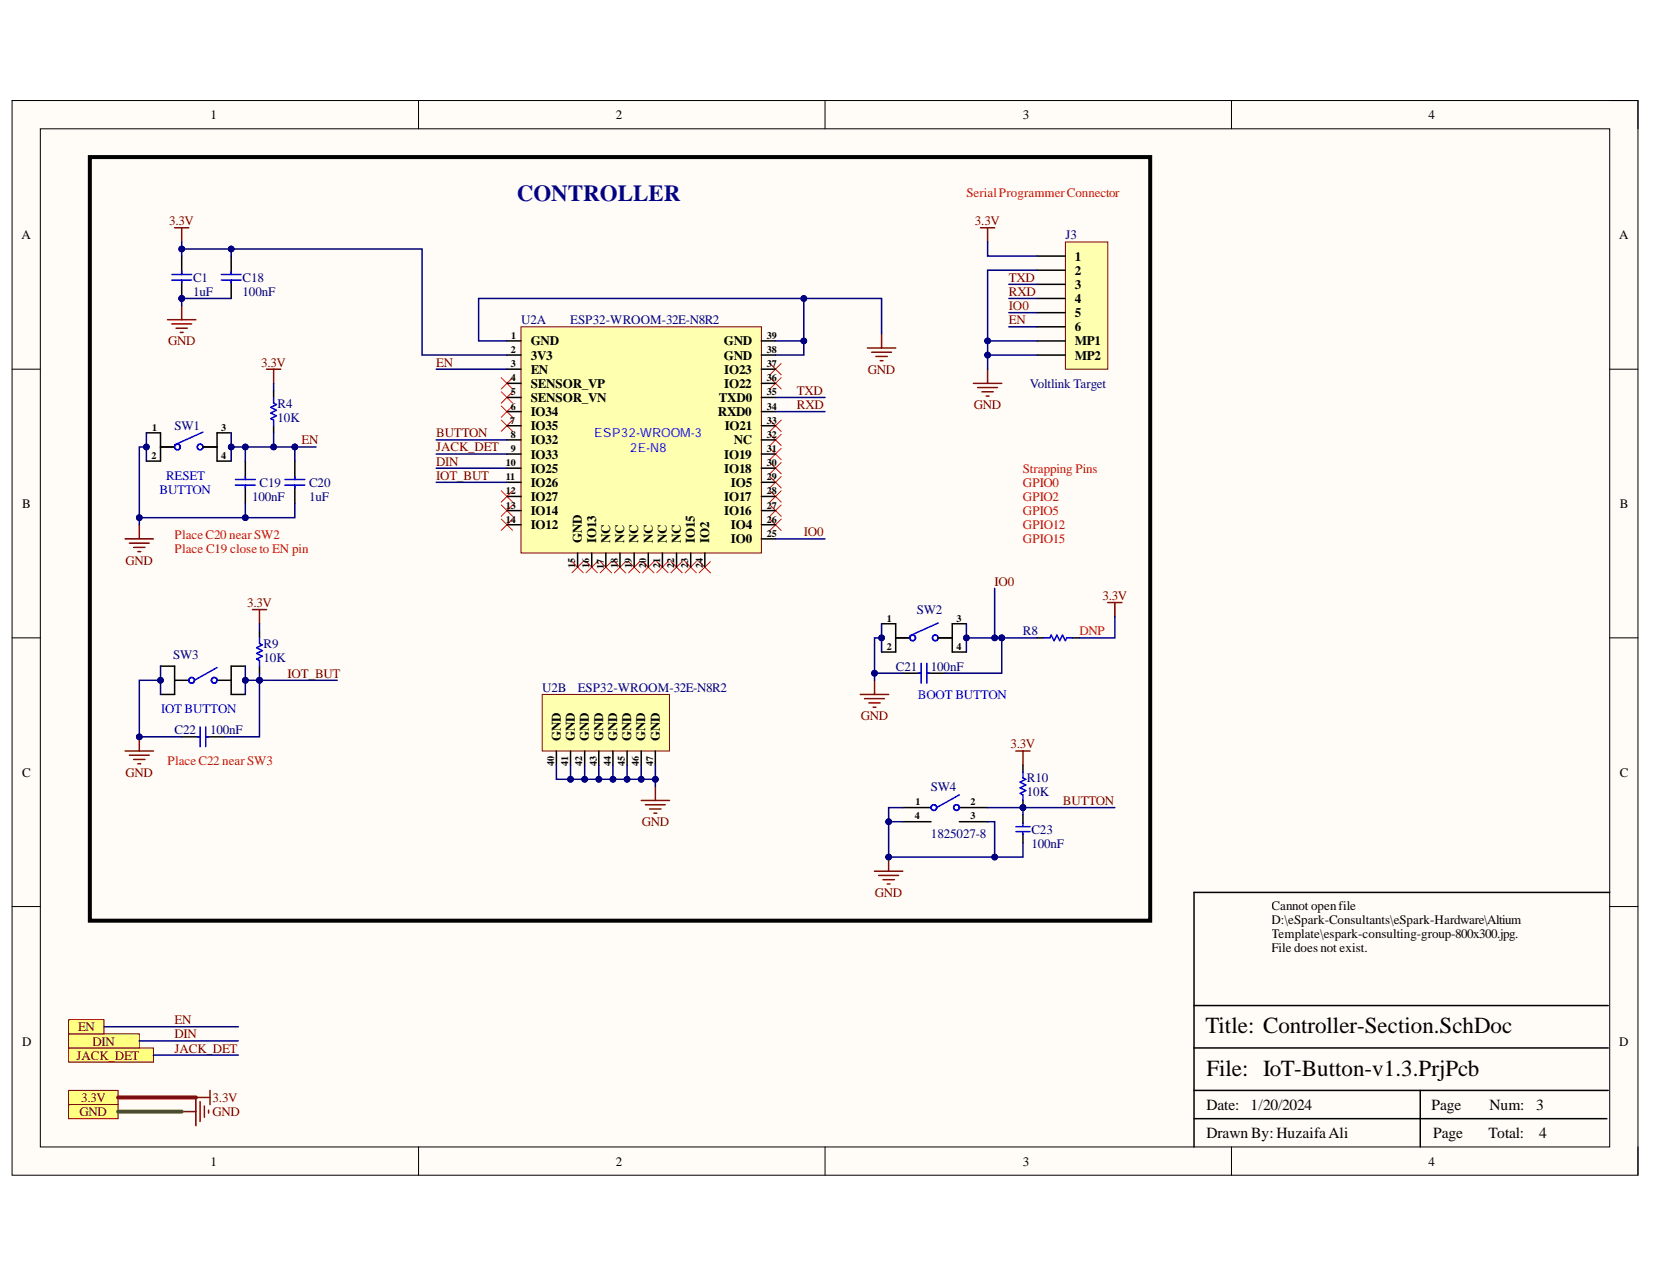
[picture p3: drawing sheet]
<svg xmlns="http://www.w3.org/2000/svg" width="279mm" height="216mm" viewBox="0 0 279 216" stroke-linecap="round" stroke-linejoin="round" font-family="sans-serif">
<defs><g id="words">
<text font-size="3.9" fill="#0b0b8e" x="87.3" y="33.9">CONTROLLER</text>
<g font-size="3.9">
<text x="203.8" y="174.5">Title: Controller-Section.SchDoc</text>
<text x="203.9" y="181.7">File: IoT-Button-v1.3.PrjPcb</text>
</g>
<g font-size="2.6">
<text x="203.9" y="187.5">Date:</text>
<text x="211.4" y="187.5">1/20/2024</text>
<text x="242" y="187.5">Page</text>
<text x="251.8" y="187.5">Num:</text>
<text x="259.7" y="187.5">3</text>
<text x="203.9" y="192.3">Drawn By: HuzaifaAli</text>
<text x="242.2" y="192.3">Page</text>
<text x="251.6" y="192.3">Total:</text>
<text x="260.2" y="192.3">4</text>
</g>
<g font-size="2.2">
<text x="35.6" y="20.1">1</text>
<text x="104.1" y="20.1">2</text>
<text x="172.9" y="20.1">3</text>
<text x="241.5" y="20.1">4</text>
<text x="3.6" y="40.4">A</text>
<text x="273.7" y="40.4">A</text>
<text x="181.7" y="44">1</text>
<text x="181.7" y="46.4">2</text>
<text x="181.7" y="48.8">3</text>
<text x="181.7" y="51.2">4</text>
<text x="181.7" y="53.6">5</text>
<text x="89.7" y="58.3">GND</text>
<text x="122.3" y="58.3">GND</text>
<text x="181.7" y="55.9">6</text>
<text x="181.7" y="58.3">MP1</text>
<text x="89.7" y="60.8">3V3</text>
<text x="89.7" y="63.1">EN</text>
<text x="89.7" y="65.5">SENSOR_VP</text>
<text x="122.3" y="60.8">GND</text>
<text x="122.4" y="65.5">IO22</text>
<text x="122.4" y="63.1">IO23</text>
<text x="181.7" y="60.8">MP2</text>
<text x="89.7" y="68">SENSOR_VN</text>
<text x="89.7" y="70.3">IO34</text>
<text x="121.3" y="70.3">RXD0</text>
<text x="121.5" y="68">TXD0</text>
<text x="89.7" y="72.7">IO35</text>
<text x="89.7" y="75.1">IO32</text>
<text x="89.7" y="77.5">IO33</text>
<text x="122.4" y="77.5">IO19</text>
<text x="122.5" y="72.7">IO21</text>
<text x="124" y="75.1">NC</text>
<text x="89.7" y="79.9">IO25</text>
<text x="89.7" y="82.2">IO26</text>
<text x="122.4" y="79.9">IO18</text>
<text x="123.5" y="82.2">IO5</text>
<text x="3.7" y="85.8">B</text>
<text x="89.7" y="84.6">IO27</text>
<text x="89.7" y="87.1">IO14</text>
<text x="89.7" y="89.4">IO12</text>
<text x="122.4" y="87.1">IO16</text>
<text x="122.4" y="84.6">IO17</text>
<text x="123.5" y="89.4">IO4</text>
<text x="273.8" y="85.8">B</text>
<text x="98.3" y="91.8" transform="rotate(-90 98.3 91.8)">GND</text>
<text x="100.8" y="91.8" transform="rotate(-90 100.8 91.8)">IO13</text>
<text x="103.2" y="91.8" transform="rotate(-90 103.2 91.8)">NC</text>
<text x="105.5" y="91.8" transform="rotate(-90 105.5 91.8)">NC</text>
<text x="107.9" y="91.8" transform="rotate(-90 107.9 91.8)">NC</text>
<text x="110.3" y="91.8" transform="rotate(-90 110.3 91.8)">NC</text>
<text x="112.7" y="91.8" transform="rotate(-90 112.7 91.8)">NC</text>
<text x="115.1" y="91.8" transform="rotate(-90 115.1 91.8)">NC</text>
<text x="117.4" y="91.8" transform="rotate(-90 117.4 91.8)">IO15</text>
<text x="119.9" y="91.8" transform="rotate(-90 119.9 91.8)">IO2</text>
<text x="123.5" y="91.8">IO0</text>
<text x="94.8" y="125.2" transform="rotate(-90 94.8 125.2)">GND</text>
<text x="97.1" y="125.2" transform="rotate(-90 97.1 125.2)">GND</text>
<text x="99.5" y="125.2" transform="rotate(-90 99.5 125.2)">GND</text>
<text x="102" y="125.2" transform="rotate(-90 102 125.2)">GND</text>
<text x="104.3" y="125.2" transform="rotate(-90 104.3 125.2)">GND</text>
<text x="106.7" y="125.2" transform="rotate(-90 106.7 125.2)">GND</text>
<text x="109.1" y="125.2" transform="rotate(-90 109.1 125.2)">GND</text>
<text x="111.5" y="125.2" transform="rotate(-90 111.5 125.2)">GND</text>
<text x="3.7" y="131.3">C</text>
<text x="273.8" y="131.3">C</text>
<text x="214.9" y="153.7">Cannot openfile</text>
<text x="214.9" y="156">D:\eSpark-Consultants\eSpark-Hardware\Altium</text>
<text x="214.9" y="158.5">Template\espark-consulting-group-800x300.jpg.</text>
<text x="214.9" y="160.8">File does not exist.</text>
<text x="3.7" y="176.6">D</text>
<text x="273.7" y="176.6">D</text>
<text x="35.6" y="196.9">1</text>
<text x="104.1" y="196.9">2</text>
<text x="172.9" y="196.9">3</text>
<text x="241.5" y="196.9">4</text>
</g>
<g font-size="2.2" fill="#f00">
<text x="163.4" y="33.3">SerialProgrammerConnector</text>
<text x="172.9" y="79.9">Strapping Pins</text>
<text x="172.9" y="82.2">GPIO0</text>
<text x="172.9" y="84.6">GPIO2</text>
<text x="172.9" y="87.1">GPIO5</text>
<text x="172.9" y="89.4">GPIO12</text>
<text x="29.5" y="93.5">Place C19 close to EN pin</text>
<text x="29.5" y="91.1">Place C20 nearSW2</text>
<text x="172.9" y="91.8">GPIO15</text>
<text x="182.5" y="107.3">DNP</text>
<text x="28.3" y="129.3">Place C22 nearSW3</text>
</g>
<g font-size="2.2" fill="#800000">
<text x="28.6" y="38">3.3V</text>
<text x="164.8" y="38">3.3V</text>
<text x="170.5" y="47.6">TXD</text>
<text x="170.5" y="50">RXD</text>
<text x="170.5" y="52.4">IO0</text>
<text x="28.4" y="58.3">GND</text>
<text x="170.5" y="54.8">EN</text>
<text x="44.1" y="61.9">3.3V</text>
<text x="73.7" y="61.9">EN</text>
<text x="146.7" y="63.1">GND</text>
<text x="134.7" y="66.7">TXD</text>
<text x="134.7" y="69.1">RXD</text>
<text x="164.6" y="69.1">GND</text>
<text x="51" y="75.1">EN</text>
<text x="73.7" y="76.2">JACK_DET</text>
<text x="73.7" y="73.9">BUTTON</text>
<text x="73.7" y="78.7">DIN</text>
<text x="73.7" y="81.1">IOT_BUT</text>
<text x="21.2" y="95.4">GND</text>
<text x="135.9" y="90.6">IO0</text>
<text x="168.1" y="99">IO0</text>
<text x="186.3" y="101.3">3.3V</text>
<text x="41.8" y="102.5">3.3V</text>
<text x="48.6" y="114.5">IOT_BUT</text>
<text x="145.5" y="121.6">GND</text>
<text x="21.2" y="131.3">GND</text>
<text x="170.8" y="126.4">3.3V</text>
<text x="179.7" y="136">BUTTON</text>
<text x="108.5" y="139.5">GND</text>
<text x="147.9" y="151.5">GND</text>
<text x="29.5" y="173">EN</text>
<text x="12.9" y="179">JACK_DET</text>
<text x="13.2" y="174.2">EN</text>
<text x="15.6" y="176.6">DIN</text>
<text x="29.5" y="177.8">JACK_DET</text>
<text x="29.5" y="175.4">DIN</text>
<text x="13.4" y="188.6">GND</text>
<text x="13.7" y="186.2">3.3V</text>
<text x="35.9" y="186.2">3.3V</text>
<text x="35.9" y="188.6">GND</text>
</g>
<g font-size="2.2" fill="#000080">
<text x="180.1" y="40.4">J3</text>
<text x="32.6" y="47.6">C1</text>
<text x="41" y="47.6">C18</text>
<text x="32.6" y="50">1uF</text>
<text x="41" y="50">100nF</text>
<text x="88.1" y="54.8">U2A</text>
<text x="96.4" y="54.8">ESP32-WROOM-32E-N8R2</text>
<text x="174.1" y="65.5">Voltlink Target</text>
<text x="46.9" y="68.9">R4</text>
<text x="46.9" y="71.2">10K</text>
<text x="29.5" y="72.7">SW1</text>
<text x="43.9" y="82.2">C19</text>
<text x="52.3" y="82.2">C20</text>
<text x="42.6" y="84.6">100nF</text>
<text x="52.3" y="84.6">1uF</text>
<text x="155" y="103.7">SW2</text>
<text x="172.9" y="107.3">R8</text>
<text x="29.3" y="111.4">SW3</text>
<text x="44.6" y="109.5">R9</text>
<text x="44.6" y="111.9">10K</text>
<text x="151.4" y="113.3">C21</text>
<text x="157.3" y="113.3">100nF</text>
<text x="91.7" y="116.9">U2B</text>
<text x="97.7" y="116.9">ESP32-WROOM-32E-N8R2</text>
<text x="29.5" y="124.1">C22</text>
<text x="35.5" y="124.1">100nF</text>
<text x="157.3" y="133.6">SW4</text>
<text x="173.6" y="132.2">R10</text>
<text x="173.6" y="134.6">10K</text>
<text x="157.3" y="141.5">1825027-8</text>
<text x="174.3" y="140.8">C23</text>
<text x="174.3" y="143.2">100nF</text>
</g>
<g font-size="2.2" fill="#00f">
<text x="27" y="83.4">BUTTON</text>
<text x="28.1" y="81.1">RESET</text>
<text x="155.1" y="118.1">BOOT BUTTON</text>
<text x="27.2" y="120.4">IOT BUTTON</text>
</g>
<g font-size="2.1" fill="#00f">
<text x="100.4" y="73.9">ESP32-WROOM-3</text>
<text x="106.5" y="76.3">2E-N8</text>
</g>
<g font-size="1.7">
<text x="86.3" y="59.7">2</text>
<text x="86.4" y="57.2">1</text>
<text x="129.6" y="59.7">38</text>
<text x="129.6" y="57.2">39</text>
<text x="86.3" y="62">3</text>
<text x="86.3" y="64.4">4</text>
<text x="129.6" y="64.4">36</text>
<text x="129.6" y="62">37</text>
<text x="86.2" y="71.6">7</text>
<text x="86.3" y="66.8">5</text>
<text x="86.3" y="69.2">6</text>
<text x="129.6" y="71.6">33</text>
<text x="129.6" y="69.2">34</text>
<text x="129.6" y="66.8">35</text>
<text x="25.6" y="77.6">2</text>
<text x="25.7" y="72.8">1</text>
<text x="37.4" y="72.8">3</text>
<text x="37.4" y="77.6">4</text>
<text x="86.3" y="74">8</text>
<text x="86.3" y="76.4">9</text>
<text x="129.6" y="76.4">31</text>
<text x="129.6" y="74">32</text>
<text x="85.5" y="78.8">10</text>
<text x="85.5" y="81.1">11</text>
<text x="85.5" y="83.5">12</text>
<text x="129.6" y="83.5">28</text>
<text x="129.6" y="81.1">29</text>
<text x="129.6" y="78.8">30</text>
<text x="85.5" y="86">13</text>
<text x="85.5" y="88.3">14</text>
<text x="129.6" y="88.3">26</text>
<text x="129.6" y="86">27</text>
<text x="129.6" y="90.7">25</text>
<text x="97.2" y="96" transform="rotate(-90 97.2 96)">15</text>
<text x="99.6" y="96" transform="rotate(-90 99.6 96)">16</text>
<text x="102.1" y="96.1" transform="rotate(-90 102.1 96.1)">17</text>
<text x="104.4" y="96" transform="rotate(-90 104.4 96)">18</text>
<text x="106.8" y="96" transform="rotate(-90 106.8 96)">19</text>
<text x="109.2" y="96" transform="rotate(-90 109.2 96)">20</text>
<text x="111.6" y="96" transform="rotate(-90 111.6 96)">21</text>
<text x="114" y="96" transform="rotate(-90 114 96)">22</text>
<text x="116.3" y="96" transform="rotate(-90 116.3 96)">23</text>
<text x="118.8" y="96" transform="rotate(-90 118.8 96)">24</text>
<text x="149.9" y="105.1">1</text>
<text x="161.7" y="105.1">3</text>
<text x="149.9" y="109.8">2</text>
<text x="161.7" y="109.8">4</text>
<text x="93.7" y="129.5" transform="rotate(-90 93.7 129.5)">40</text>
<text x="96" y="129.4" transform="rotate(-90 96 129.4)">41</text>
<text x="98.4" y="129.5" transform="rotate(-90 98.4 129.5)">42</text>
<text x="100.9" y="129.5" transform="rotate(-90 100.9 129.5)">43</text>
<text x="103.2" y="129.5" transform="rotate(-90 103.2 129.5)">44</text>
<text x="105.6" y="129.5" transform="rotate(-90 105.6 129.5)">45</text>
<text x="108" y="129.5" transform="rotate(-90 108 129.5)">46</text>
<text x="110.4" y="129.5" transform="rotate(-90 110.4 129.5)">47</text>
<text x="154.7" y="136.1">1</text>
<text x="164" y="136.1">2</text>
<text x="154.6" y="138.4">4</text>
<text x="164" y="138.4">3</text>
</g>
</g></defs>
<path d="M2 17h274.9v181.5h-274.9z" fill-rule="evenodd" fill="#fffcf8"/>
<path d="M2 17h274.9v181.5h-274.9z" fill="none" stroke="#000" stroke-width=".17"/>
<path d="M6.8 21.8h265.3v172h-265.3z" fill-rule="evenodd" fill="#fffcf8"/>
<g fill="none" stroke="#000" stroke-width=".17">
<path d="M2 17h4.8M70.7 17v4.8M139.4 17v4.8M208.2 17v4.8M272.1 17h4.8v4.8M6.8 21.8h265.3v172h-265.3zM2 62.4h4.8M272.1 62.4h4.8M2 107.8h4.8M272.1 107.8h4.8M2 153.1h4.8M272.1 153.1h4.8"/>
<path d="M70.7 193.8v4.7M139.5 193.8v4.7M208.2 193.8v4.7M276.9 193.8v4.7"/>
</g>
<path d="M272.1 150.8h-70.3v43M201.8 177h70M201.8 169.9h70M201.8 189h69.8M201.8 184.2h70M240.1 184.2v9.6" fill="none" stroke="#000" stroke-width=".25"/>
<path d="M108.4 135.2h4.8M109.1 135.9h3.3M109.8 136.7h1.9M110.5 137.4h.5M110.8 132.8v2.4M33.1 185.4h2.4M35.5 184.2v2.4" fill="none" stroke="#800000" stroke-width=".25"/>
<path d="M11.6 184.2h8.4v2.4h-8.4z" fill-rule="evenodd" fill="#ffff80"/>
<path d="M11.6 184.2h8.4v2.4h-8.4z" fill="none" stroke="#800000" stroke-width=".17"/>
<path d="M30.7 187.8h2.4M33.1 185.4v4.8M33.8 186.1v3.4M34.5 186.8v1.9M35.3 187.5v.5" fill="none" stroke="#800000" stroke-width=".25"/>
<path d="M11.6 186.6h8.4v2.4h-8.4z" fill-rule="evenodd" fill="#ffff80"/>
<path d="M11.6 186.6h8.4v2.4h-8.4z" fill="none" stroke="#800000" stroke-width=".17"/>
<path d="M29.5 38.5h2.4M30.7 38.5v2.4M165.7 38.5h2.4M166.9 38.5v2.4M28.3 54h4.8M29 54.7h3.4M29.8 55.4h1.9M30.5 56.2h.5M30.7 51.6v2.4" fill="none" stroke="#800000" stroke-width=".25"/>
<path d="M39.1 43.3v3.1M39.1 47.3v3.1" fill="none" stroke="#000" stroke-width=".25"/>
<path d="M37.4 46.4h3.4M37.4 47.3h3.4M39.1 45.9v.5M39.1 47.3v.5" fill="none" stroke="#00f" stroke-width=".25"/>
<path d="M180.1 40.9h7.1v21.5h-7.1z" fill-rule="evenodd" fill="#ffffb0"/>
<path d="M180.1 40.9h7.1v21.5h-7.1z" fill="none" stroke="#800000" stroke-width=".17"/>
<path d="M175.3 43.3h4.8M175.3 45.6h4.8M175.3 48h4.8M175.3 50.4h4.8M175.3 52.8h4.8M175.3 55.2h4.8M175.3 57.6h4.8M175.3 60h4.8M41.5 77.9v3.1M49.8 77.9v3.1M41.5 82v3.1M49.8 82v3.1" fill="none" stroke="#000" stroke-width=".25"/>
<path d="M45.1 62.4h2.3M46.2 62.4v2.4M164.5 64.8h4.8M165.3 65.5h3.3M166 66.2h1.9M166.7 66.9h.5M166.9 62.4v2.4M21.2 126.9h4.7M21.9 127.6h3.3M22.6 128.3h1.9M23.3 129h.5M23.5 124.5v2.4" fill="none" stroke="#800000" stroke-width=".25"/>
<path d="M39.8 82h3.3M39.8 81h3.3M41.5 80.5v.5M41.5 82v.4M48.2 82h3.3M48.2 81h3.3M49.8 80.5v.5M49.8 82v.4" fill="none" stroke="#00f" stroke-width=".25"/>
<circle cx="23.5" cy="124.5" r=".48" fill="#000080"/>
<circle cx="23.5" cy="124.5" r=".48" fill="none" stroke="#000080" stroke-width=".17"/>
<path d="M152.6 113.7h3.1M156.7 113.7h3.1M30.7 124.5h3.1M34.8 124.5h3.1" fill="none" stroke="#000" stroke-width=".25"/>
<path d="M155.2 113.7h.5M155.7 112.1v3.3M156.7 112.1v3.3M156.7 113.7h.4M33.3 124.5h.5M33.8 122.8v3.4M34.8 122.8v3.4M34.8 124.5h.5" fill="none" stroke="#00f" stroke-width=".25"/>
<path d="M11.6 177h14.3v2.4h-14.3z" fill-rule="evenodd" fill="#ffff80"/>
<path d="M11.6 177h14.3v2.4h-14.3z" fill="none" stroke="#800000" stroke-width=".17"/>
<path d="M11.6 174.6h11.9v2.4h-11.9z" fill-rule="evenodd" fill="#ffff80"/>
<path d="M11.6 174.6h11.9v2.4h-11.9z" fill="none" stroke="#800000" stroke-width=".17"/>
<circle cx="30.7" cy="50.4" r=".48" fill="#000080"/>
<circle cx="30.7" cy="50.4" r=".48" fill="none" stroke="#000080" stroke-width=".17"/>
<path d="M30.7 47.3v3.1" fill="none" stroke="#000" stroke-width=".25"/>
<circle cx="30.7" cy="50.4" r=".48" fill="#000080"/>
<circle cx="30.7" cy="50.4" r=".48" fill="none" stroke="#000080" stroke-width=".17"/>
<g fill="none" stroke="#000" stroke-width=".25">
<path d="M30.7 43.3v3.1M24.7 73.1h2.4v4.8h-2.4M27.1 75.5h2.4M34.3 75.5h2.4M39.1 73.1h-2.4v4.8h2.4M46.2 66v1.1M46.2 71.9v1.2M27.1 112.5h2.4v4.8h-2.4M29.5 114.9h2.4M36.7 114.9h2.4M41.5 112.5h-2.4v4.8h2.4M43.9 106.6v1.2"/>
<path d="M43.9 112.5v1.2M149 105.4h2.4v4.7h-2.4M151.4 107.8h2.4M158.6 107.8h2.4M163.3 105.4h-2.3v4.7h2.3M175.3 107.8h1.2M181.3 107.8h1.2"/>
</g>
<g fill="none" stroke="#00f" stroke-width=".25">
<path d="M29 46.4h3.4M29 47.3h3.4M30.7 45.9v.5M30.7 47.3v.5M34.3 73l-4.8 2.2M46.2 67.1v1l.5 .2-.9 .5 .9 .5-.9 .5 .9 .5-.9 .4 .4 .3v.9M36.7 112.8l-3.8 2.1M43.9 107.8v.9l.4 .3-.9 .4 .9 .5-.9 .5 .9 .5-.9 .4 .5 .3v.9M158.6 105.3l-4.8 2.1M176.5 107.8h.9l.3-.5 .5 .9 .4-.9 .5 .9 .5-.9 .5 .9 .2-.4h1"/>
<circle cx="30" cy="75.5" r=".48"/>
<circle cx="33.8" cy="75.5" r=".48"/>
<circle cx="32.4" cy="114.9" r=".48"/>
<circle cx="36.2" cy="114.9" r=".48"/>
<circle cx="154.3" cy="107.8" r=".48"/>
<circle cx="158.1" cy="107.8" r=".48"/>
</g>
<g fill="none" stroke="#800000" stroke-width=".25">
<path d="M21.2 91h4.7M21.9 91.8h3.3M22.6 92.5h1.9M23.3 93.2h.5M23.5 88.6v2.4M42.7 103h2.4M43.9 103v2.4M145.4 117.3h4.8M146.1 118h3.4M146.9 118.7h1.9M147.6 119.5h.5M147.8 114.9v2.4"/>
<path d="M187.2 101.8h2.4M188.4 101.8v2.4"/>
</g>
<path d="M15.2 26.5h179.2v129h-179.2z" fill="none" stroke="#000" stroke-width=".68"/>
<path d="M11.6 172.3h6v2.3h-6z" fill-rule="evenodd" fill="#ffff80"/>
<path d="M11.6 172.3h6v2.3h-6z" fill="none" stroke="#800000" stroke-width=".17"/>
<path d="M147.8 147.2h4.8M148.5 147.9h3.4M149.2 148.6h2M150 149.3h.4M150.2 144.8v2.4" fill="none" stroke="#800000" stroke-width=".25"/>
<circle cx="150.2" cy="144.8" r=".48" fill="#000080"/>
<circle cx="150.2" cy="144.8" r=".48" fill="none" stroke="#000080" stroke-width=".17"/>
<path d="M152.6 136.4h4.8M152.6 138.8h4.8M162.2 136.4h4.7M162.2 138.8h4.7" fill="none" stroke="#000" stroke-width=".25"/>
<g fill="none" stroke="#00f" stroke-width=".25">
<path d="M162.2 134.3l-3.9 2.1"/>
<circle cx="157.8" cy="136.4" r=".48"/>
<circle cx="161.7" cy="136.4" r=".48"/>
</g>
<path d="M171.7 126.9h2.4M172.9 126.9v2.4" fill="none" stroke="#800000" stroke-width=".25"/>
<circle cx="172.9" cy="136.4" r=".48" fill="#000080"/>
<circle cx="172.9" cy="136.4" r=".48" fill="none" stroke="#000080" stroke-width=".17"/>
<path d="M172.9 135.2v1.2" fill="none" stroke="#000" stroke-width=".25"/>
<circle cx="172.9" cy="136.4" r=".48" fill="#000080"/>
<circle cx="172.9" cy="136.4" r=".48" fill="none" stroke="#000080" stroke-width=".17"/>
<path d="M172.9 129.3v1.2M172.9 137.6v1.5M172.9 140.9v1.5" fill="none" stroke="#000" stroke-width=".25"/>
<path d="M171.7 139.7h2.4M172.9 130.5v.9l.5 .2-1 .5 1 .5-1 .5 1 .5-1 .4 .5 .3v.9M172.9 139.1v.4M171.7 140.5h2.4M172.9 140.5v.5" fill="none" stroke="#00f" stroke-width=".25"/>
<path d="M146.6 58.8h4.8M147.3 59.5h3.4M149 56.4v2.4M148.1 60.2h1.9M148.8 60.9h.4" fill="none" stroke="#800000" stroke-width=".25"/>
<g fill="none" stroke="#f00" stroke-width=".17">
<path d="M84.7 63.8l1.9 1.9M84.7 66.2l1.9 1.9M84.7 71l1.9 1.9M84.7 68.6l1.9 1.9M86.6 63.8l-1.9 1.9M86.6 66.2l-1.9 1.9M86.6 71l-1.9 1.9M86.6 68.6l-1.9 1.9M130.1 73.4l1.9 1.9M130.1 61.4l1.9 1.9M130.1 63.8l1.9 1.9M130.1 71l1.9 1.9"/>
<path d="M130.1 75.7l1.9 2M130.1 78.1l1.9 1.9M132 73.4l-1.9 1.9M132 78.1l-1.9 1.9M132 75.7l-1.9 2M132 71l-1.9 1.9M132 61.4l-1.9 1.9M132 63.8l-1.9 1.9M84.7 87.7l1.9 1.9M84.7 85.3l1.9 1.9M84.7 82.9l1.9 1.9M86.6 87.7l-1.9 1.9"/>
<path d="M86.6 85.3l-1.9 1.9M86.6 82.9l-1.9 1.9M96.7 94.9l1.9 1.9M98.6 94.9l-1.9 1.9M99.1 94.9l1.9 1.9M101 94.9l-1.9 1.9M101.4 94.9l2 1.9M103.4 94.9l-2 1.9M103.8 94.9l2 1.9M105.8 94.9l-2 1.9M106.2 94.9l1.9 1.9M108.1 94.9l-1.9 1.9"/>
<path d="M108.6 94.9l1.9 1.9M110.5 94.9l-1.9 1.9M111 94.9l1.9 1.9M112.9 94.9l-1.9 1.9M113.4 94.9l1.9 1.9M115.3 94.9l-1.9 1.9M115.8 94.9l1.9 1.9M117.7 94.9l-1.9 1.9M118.2 94.9l1.9 1.9M120.1 94.9l-1.9 1.9M130.1 80.5l1.9 1.9M130.1 82.9l1.9 1.9"/>
<path d="M130.1 85.3l1.9 1.9M130.1 87.7l1.9 1.9M132 80.5l-1.9 1.9M132 82.9l-1.9 1.9M132 85.3l-1.9 1.9M132 87.7l-1.9 1.9"/>
</g>
<path d="M88.1 55.2h40.6v38.2h-40.6z" fill-rule="evenodd" fill="#ffffb0"/>
<path d="M88.1 55.2h40.6v38.2h-40.6z" fill="none" stroke="#800000" stroke-width=".17"/>
<g fill="none" stroke="#000" stroke-width=".25">
<path d="M85.7 57.6h2.4M85.7 60h2.4M128.7 57.6h2.4M128.7 60h2.4M85.7 62.4h2.4M85.7 64.8h2.4M85.7 67.1h2.4M85.7 69.5h2.4M85.7 71.9h2.4M85.7 74.3h2.4M85.7 76.7h2.4M85.7 79.1h2.4"/>
<path d="M128.7 62.4h2.4M128.7 64.8h2.4M128.7 67.1h2.4M128.7 69.5h2.4M128.7 71.9h2.4M128.7 74.3h2.4M128.7 76.7h2.4M128.7 79.1h2.4M85.7 81.5h2.4M85.7 83.9h2.4M85.7 86.3h2.4M85.7 88.6h2.4"/>
<path d="M97.6 93.4v2.4M100 93.4v2.4M102.4 93.4v2.4M104.8 93.4v2.4M107.2 93.4v2.4M109.6 93.4v2.4M112 93.4v2.4M114.4 93.4v2.4M116.7 93.4v2.4M119.1 93.4v2.4M128.7 81.5h2.4M128.7 83.9h2.4"/>
<path d="M128.7 86.3h2.4M128.7 88.6h2.4M128.7 91h2.4"/>
</g>
<path d="M91.7 117.3h21.5v9.6h-21.5z" fill-rule="evenodd" fill="#ffffb0"/>
<path d="M91.7 117.3h21.5v9.6h-21.5z" fill="none" stroke="#800000" stroke-width=".17"/>
<path d="M94 126.9v2.4M96.4 126.9v2.4M98.8 126.9v2.4M101.2 126.9v2.4M103.6 126.9v2.4M106 126.9v2.4M108.4 126.9v2.4M110.8 126.9v2.4" fill="none" stroke="#000" stroke-width=".25"/>
<path d="M20 185.4h13.1" fill="none" stroke="#980000" stroke-width=".68"/>
<path d="M20 187.8h10.7" fill="none" stroke="#38761d" stroke-width=".68"/>
<path d="M39.1 42.1h-8.4v1.2M170.5 48h4.8M170.5 50.4h4.8M170.5 52.8h4.8M170.5 55.2h4.8M131.1 67.1h8.3M131.1 69.5h8.3M23.5 175.8h16.8M25.9 178.2h14.4" fill="none" stroke="#000080" stroke-width=".25"/>
<circle cx="39.1" cy="42.1" r=".48" fill="#000080"/>
<circle cx="39.1" cy="42.1" r=".48" fill="none" stroke="#000080" stroke-width=".17"/>
<circle cx="30.7" cy="42.1" r=".48" fill="#000080"/>
<circle cx="30.7" cy="42.1" r=".48" fill="none" stroke="#000080" stroke-width=".17"/>
<path d="M30.7 40.9v1.2" fill="none" stroke="#000080" stroke-width=".25"/>
<circle cx="30.7" cy="42.1" r=".48" fill="#000080"/>
<circle cx="30.7" cy="42.1" r=".48" fill="none" stroke="#000080" stroke-width=".17"/>
<path d="M39.1 50.4h-8.4v1.2" fill="none" stroke="#000080" stroke-width=".25"/>
<circle cx="30.7" cy="50.4" r=".48" fill="#000080"/>
<circle cx="30.7" cy="50.4" r=".48" fill="none" stroke="#000080" stroke-width=".17"/>
<path d="M43.9 114.9v9.6h-6M43.9 105.4v1.2" fill="none" stroke="#000080" stroke-width=".25"/>
<circle cx="43.9" cy="114.9" r=".48" fill="#000080"/>
<circle cx="43.9" cy="114.9" r=".48" fill="none" stroke="#000080" stroke-width=".17"/>
<path d="M96.4 129.3v2.3" fill="none" stroke="#000080" stroke-width=".25"/>
<circle cx="96.4" cy="131.7" r=".48" fill="#000080"/>
<circle cx="96.4" cy="131.7" r=".48" fill="none" stroke="#000080" stroke-width=".17"/>
<path d="M98.8 129.3v2.3" fill="none" stroke="#000080" stroke-width=".25"/>
<circle cx="98.8" cy="131.7" r=".48" fill="#000080"/>
<circle cx="98.8" cy="131.7" r=".48" fill="none" stroke="#000080" stroke-width=".17"/>
<path d="M101.2 129.3v2.3" fill="none" stroke="#000080" stroke-width=".25"/>
<circle cx="101.2" cy="131.7" r=".48" fill="#000080"/>
<circle cx="101.2" cy="131.7" r=".48" fill="none" stroke="#000080" stroke-width=".17"/>
<path d="M103.6 129.3v2.3" fill="none" stroke="#000080" stroke-width=".25"/>
<circle cx="103.6" cy="131.7" r=".48" fill="#000080"/>
<circle cx="103.6" cy="131.7" r=".48" fill="none" stroke="#000080" stroke-width=".17"/>
<path d="M106 129.3v2.3" fill="none" stroke="#000080" stroke-width=".25"/>
<circle cx="106" cy="131.7" r=".48" fill="#000080"/>
<circle cx="106" cy="131.7" r=".48" fill="none" stroke="#000080" stroke-width=".17"/>
<path d="M108.4 129.3v2.3" fill="none" stroke="#000080" stroke-width=".25"/>
<circle cx="108.4" cy="131.7" r=".48" fill="#000080"/>
<circle cx="108.4" cy="131.7" r=".48" fill="none" stroke="#000080" stroke-width=".17"/>
<path d="M110.8 131.6v1.2" fill="none" stroke="#000080" stroke-width=".25"/>
<circle cx="110.8" cy="131.7" r=".48" fill="#000080"/>
<circle cx="110.8" cy="131.7" r=".48" fill="none" stroke="#000080" stroke-width=".17"/>
<path d="M169.3 107.8v5.9h-9.5" fill="none" stroke="#000080" stroke-width=".25"/>
<circle cx="169.3" cy="107.8" r=".48" fill="#000080"/>
<circle cx="169.3" cy="107.8" r=".48" fill="none" stroke="#000080" stroke-width=".17"/>
<path d="M147.8 113.7h4.8" fill="none" stroke="#000080" stroke-width=".25"/>
<circle cx="147.8" cy="113.7" r=".48" fill="#000080"/>
<circle cx="147.8" cy="113.7" r=".48" fill="none" stroke="#000080" stroke-width=".17"/>
<path d="M169.3 107.8h6" fill="none" stroke="#000080" stroke-width=".25"/>
<circle cx="169.3" cy="107.8" r=".48" fill="#000080"/>
<circle cx="169.3" cy="107.8" r=".48" fill="none" stroke="#000080" stroke-width=".17"/>
<path d="M23.5 87.5v1.1M188.4 104.2v3.6h-5.9" fill="none" stroke="#000080" stroke-width=".25"/>
<circle cx="23.5" cy="87.5" r=".48" fill="#000080"/>
<circle cx="23.5" cy="87.5" r=".48" fill="none" stroke="#000080" stroke-width=".17"/>
<path d="M175.3 45.6h-8.4v12" fill="none" stroke="#000080" stroke-width=".25"/>
<circle cx="166.9" cy="57.6" r=".48" fill="#000080"/>
<circle cx="166.9" cy="57.6" r=".48" fill="none" stroke="#000080" stroke-width=".17"/>
<path d="M166.9 60h8.4" fill="none" stroke="#000080" stroke-width=".25"/>
<circle cx="166.9" cy="60" r=".48" fill="#000080"/>
<circle cx="166.9" cy="60" r=".48" fill="none" stroke="#000080" stroke-width=".17"/>
<path d="M166.9 40.9v2.4h8.4M149 107.8v2.3" fill="none" stroke="#000080" stroke-width=".25"/>
<circle cx="149" cy="107.8" r=".48" fill="#000080"/>
<circle cx="149" cy="107.8" r=".48" fill="none" stroke="#000080" stroke-width=".17"/>
<path d="M39.1 75.5v2.4" fill="none" stroke="#000080" stroke-width=".25"/>
<circle cx="39.1" cy="75.5" r=".48" fill="#000080"/>
<circle cx="39.1" cy="75.5" r=".48" fill="none" stroke="#000080" stroke-width=".17"/>
<path d="M24.7 75.5v2.4" fill="none" stroke="#000080" stroke-width=".25"/>
<circle cx="24.7" cy="75.5" r=".48" fill="#000080"/>
<circle cx="24.7" cy="75.5" r=".48" fill="none" stroke="#000080" stroke-width=".17"/>
<path d="M41.5 85.1v2.4" fill="none" stroke="#000080" stroke-width=".25"/>
<circle cx="41.5" cy="87.5" r=".48" fill="#000080"/>
<circle cx="41.5" cy="87.5" r=".48" fill="none" stroke="#000080" stroke-width=".17"/>
<path d="M41.5 75.5v2.4" fill="none" stroke="#000080" stroke-width=".25"/>
<circle cx="41.5" cy="75.5" r=".48" fill="#000080"/>
<circle cx="41.5" cy="75.5" r=".48" fill="none" stroke="#000080" stroke-width=".17"/>
<path d="M27.1 112.5v2.4h-3.6v9.6h7.2" fill="none" stroke="#000080" stroke-width=".25"/>
<circle cx="27.1" cy="114.9" r=".48" fill="#000080"/>
<circle cx="27.1" cy="114.9" r=".48" fill="none" stroke="#000080" stroke-width=".17"/>
<circle cx="23.5" cy="124.5" r=".48" fill="#000080"/>
<circle cx="23.5" cy="124.5" r=".48" fill="none" stroke="#000080" stroke-width=".17"/>
<path d="M27.1 114.9v2.4" fill="none" stroke="#000080" stroke-width=".25"/>
<circle cx="27.1" cy="114.9" r=".48" fill="#000080"/>
<circle cx="27.1" cy="114.9" r=".48" fill="none" stroke="#000080" stroke-width=".17"/>
<path d="M41.5 112.5v2.4h2.4" fill="none" stroke="#000080" stroke-width=".25"/>
<circle cx="41.5" cy="114.9" r=".48" fill="#000080"/>
<circle cx="41.5" cy="114.9" r=".48" fill="none" stroke="#000080" stroke-width=".17"/>
<circle cx="43.9" cy="114.9" r=".48" fill="#000080"/>
<circle cx="43.9" cy="114.9" r=".48" fill="none" stroke="#000080" stroke-width=".17"/>
<path d="M41.5 114.9v2.4" fill="none" stroke="#000080" stroke-width=".25"/>
<circle cx="41.5" cy="114.9" r=".48" fill="#000080"/>
<circle cx="41.5" cy="114.9" r=".48" fill="none" stroke="#000080" stroke-width=".17"/>
<path d="M163.3 105.4v2.4" fill="none" stroke="#000080" stroke-width=".25"/>
<circle cx="163.3" cy="107.8" r=".48" fill="#000080"/>
<circle cx="163.3" cy="107.8" r=".48" fill="none" stroke="#000080" stroke-width=".17"/>
<path d="M172.9 136.4v1.2M17.6 173.5h22.7" fill="none" stroke="#000080" stroke-width=".25"/>
<circle cx="172.9" cy="136.4" r=".48" fill="#000080"/>
<circle cx="172.9" cy="136.4" r=".48" fill="none" stroke="#000080" stroke-width=".17"/>
<path d="M150.2 138.8h2.4" fill="none" stroke="#000080" stroke-width=".25"/>
<circle cx="150.2" cy="138.8" r=".48" fill="#000080"/>
<circle cx="150.2" cy="138.8" r=".48" fill="none" stroke="#000080" stroke-width=".17"/>
<path d="M166.9 138.8h1.2v6" fill="none" stroke="#000080" stroke-width=".25"/>
<circle cx="168.1" cy="144.8" r=".48" fill="#000080"/>
<circle cx="168.1" cy="144.8" r=".48" fill="none" stroke="#000080" stroke-width=".17"/>
<path d="M46.2 64.8v1.2M49.8 75.5v2.4M73.7 62.4h12" fill="none" stroke="#000080" stroke-width=".25"/>
<circle cx="49.8" cy="75.5" r=".48" fill="#000080"/>
<circle cx="49.8" cy="75.5" r=".48" fill="none" stroke="#000080" stroke-width=".17"/>
<path d="M49.8 75.5h3.6" fill="none" stroke="#000080" stroke-width=".25"/>
<circle cx="49.8" cy="75.5" r=".48" fill="#000080"/>
<circle cx="49.8" cy="75.5" r=".48" fill="none" stroke="#000080" stroke-width=".17"/>
<path d="M46.2 73.1v2.4" fill="none" stroke="#000080" stroke-width=".25"/>
<circle cx="46.2" cy="75.5" r=".48" fill="#000080"/>
<circle cx="46.2" cy="75.5" r=".48" fill="none" stroke="#000080" stroke-width=".17"/>
<path d="M73.7 74.3h12M73.7 76.7h12M73.7 79.1h12M43.9 113.7v1.2h13.1" fill="none" stroke="#000080" stroke-width=".25"/>
<circle cx="43.9" cy="114.9" r=".48" fill="#000080"/>
<circle cx="43.9" cy="114.9" r=".48" fill="none" stroke="#000080" stroke-width=".17"/>
<path d="M73.7 81.5h12M168.1 99.4v8.4" fill="none" stroke="#000080" stroke-width=".25"/>
<circle cx="168.1" cy="107.8" r=".48" fill="#000080"/>
<circle cx="168.1" cy="107.8" r=".48" fill="none" stroke="#000080" stroke-width=".17"/>
<path d="M131.1 57.6h4.8" fill="none" stroke="#000080" stroke-width=".25"/>
<circle cx="135.9" cy="57.6" r=".48" fill="#000080"/>
<circle cx="135.9" cy="57.6" r=".48" fill="none" stroke="#000080" stroke-width=".17"/>
<path d="M135.9 50.4h13.1v6" fill="none" stroke="#000080" stroke-width=".25"/>
<circle cx="135.9" cy="50.4" r=".48" fill="#000080"/>
<circle cx="135.9" cy="50.4" r=".48" fill="none" stroke="#000080" stroke-width=".17"/>
<path d="M39.1 43.3v-1.2h32.2v17.9h14.4" fill="none" stroke="#000080" stroke-width=".25"/>
<circle cx="39.1" cy="42.1" r=".48" fill="#000080"/>
<circle cx="39.1" cy="42.1" r=".48" fill="none" stroke="#000080" stroke-width=".17"/>
<path d="M39.1 73.1v2.4h10.7M131.1 91h8.3" fill="none" stroke="#000080" stroke-width=".25"/>
<circle cx="39.1" cy="75.5" r=".48" fill="#000080"/>
<circle cx="39.1" cy="75.5" r=".48" fill="none" stroke="#000080" stroke-width=".17"/>
<circle cx="41.5" cy="75.5" r=".48" fill="#000080"/>
<circle cx="41.5" cy="75.5" r=".48" fill="none" stroke="#000080" stroke-width=".17"/>
<circle cx="46.2" cy="75.5" r=".48" fill="#000080"/>
<circle cx="46.2" cy="75.5" r=".48" fill="none" stroke="#000080" stroke-width=".17"/>
<circle cx="49.8" cy="75.5" r=".48" fill="#000080"/>
<circle cx="49.8" cy="75.5" r=".48" fill="none" stroke="#000080" stroke-width=".17"/>
<path d="M85.7 57.6h-4.8v-7.2h55v9.6h-4.8" fill="none" stroke="#000080" stroke-width=".25"/>
<circle cx="135.9" cy="50.4" r=".48" fill="#000080"/>
<circle cx="135.9" cy="50.4" r=".48" fill="none" stroke="#000080" stroke-width=".17"/>
<circle cx="135.9" cy="57.6" r=".48" fill="#000080"/>
<circle cx="135.9" cy="57.6" r=".48" fill="none" stroke="#000080" stroke-width=".17"/>
<path d="M166.9 136.4h21.5" fill="none" stroke="#000080" stroke-width=".25"/>
<circle cx="172.9" cy="136.4" r=".48" fill="#000080"/>
<circle cx="172.9" cy="136.4" r=".48" fill="none" stroke="#000080" stroke-width=".17"/>
<path d="M175.3 57.6h-8.4v4.8" fill="none" stroke="#000080" stroke-width=".25"/>
<circle cx="166.9" cy="57.6" r=".48" fill="#000080"/>
<circle cx="166.9" cy="57.6" r=".48" fill="none" stroke="#000080" stroke-width=".17"/>
<circle cx="166.9" cy="60" r=".48" fill="#000080"/>
<circle cx="166.9" cy="60" r=".48" fill="none" stroke="#000080" stroke-width=".17"/>
<path d="M169.3 107.8h-6v2.3" fill="none" stroke="#000080" stroke-width=".25"/>
<circle cx="163.3" cy="107.8" r=".48" fill="#000080"/>
<circle cx="163.3" cy="107.8" r=".48" fill="none" stroke="#000080" stroke-width=".17"/>
<circle cx="168.1" cy="107.8" r=".48" fill="#000080"/>
<circle cx="168.1" cy="107.8" r=".48" fill="none" stroke="#000080" stroke-width=".17"/>
<circle cx="169.3" cy="107.8" r=".48" fill="#000080"/>
<circle cx="169.3" cy="107.8" r=".48" fill="none" stroke="#000080" stroke-width=".17"/>
<path d="M24.7 73.1v2.4h-1.2v12h26.3v-2.4" fill="none" stroke="#000080" stroke-width=".25"/>
<circle cx="24.7" cy="75.5" r=".48" fill="#000080"/>
<circle cx="24.7" cy="75.5" r=".48" fill="none" stroke="#000080" stroke-width=".17"/>
<circle cx="23.5" cy="87.5" r=".48" fill="#000080"/>
<circle cx="23.5" cy="87.5" r=".48" fill="none" stroke="#000080" stroke-width=".17"/>
<circle cx="41.5" cy="87.5" r=".48" fill="#000080"/>
<circle cx="41.5" cy="87.5" r=".48" fill="none" stroke="#000080" stroke-width=".17"/>
<path d="M94 129.3v2.3h16.8v-2.3" fill="none" stroke="#000080" stroke-width=".25"/>
<circle cx="110.8" cy="131.7" r=".48" fill="#000080"/>
<circle cx="110.8" cy="131.7" r=".48" fill="none" stroke="#000080" stroke-width=".17"/>
<circle cx="108.4" cy="131.7" r=".48" fill="#000080"/>
<circle cx="108.4" cy="131.7" r=".48" fill="none" stroke="#000080" stroke-width=".17"/>
<circle cx="106" cy="131.7" r=".48" fill="#000080"/>
<circle cx="106" cy="131.7" r=".48" fill="none" stroke="#000080" stroke-width=".17"/>
<circle cx="103.6" cy="131.7" r=".48" fill="#000080"/>
<circle cx="103.6" cy="131.7" r=".48" fill="none" stroke="#000080" stroke-width=".17"/>
<circle cx="101.2" cy="131.7" r=".48" fill="#000080"/>
<circle cx="101.2" cy="131.7" r=".48" fill="none" stroke="#000080" stroke-width=".17"/>
<circle cx="98.8" cy="131.7" r=".48" fill="#000080"/>
<circle cx="98.8" cy="131.7" r=".48" fill="none" stroke="#000080" stroke-width=".17"/>
<circle cx="96.4" cy="131.7" r=".48" fill="#000080"/>
<circle cx="96.4" cy="131.7" r=".48" fill="none" stroke="#000080" stroke-width=".17"/>
<path d="M149 105.4v2.4h-1.2v7.1" fill="none" stroke="#000080" stroke-width=".25"/>
<circle cx="149" cy="107.8" r=".48" fill="#000080"/>
<circle cx="149" cy="107.8" r=".48" fill="none" stroke="#000080" stroke-width=".17"/>
<circle cx="147.8" cy="113.7" r=".48" fill="#000080"/>
<circle cx="147.8" cy="113.7" r=".48" fill="none" stroke="#000080" stroke-width=".17"/>
<path d="M152.6 136.4h-2.4v8.4h22.7v-2.4" fill="none" stroke="#000080" stroke-width=".25"/>
<circle cx="150.2" cy="138.8" r=".48" fill="#000080"/>
<circle cx="150.2" cy="138.8" r=".48" fill="none" stroke="#000080" stroke-width=".17"/>
<circle cx="150.2" cy="144.8" r=".48" fill="#000080"/>
<circle cx="150.2" cy="144.8" r=".48" fill="none" stroke="#000080" stroke-width=".17"/>
<circle cx="168.1" cy="144.8" r=".48" fill="#000080"/>
<circle cx="168.1" cy="144.8" r=".48" fill="none" stroke="#000080" stroke-width=".17"/>
<use href="#words"/>
</svg>
